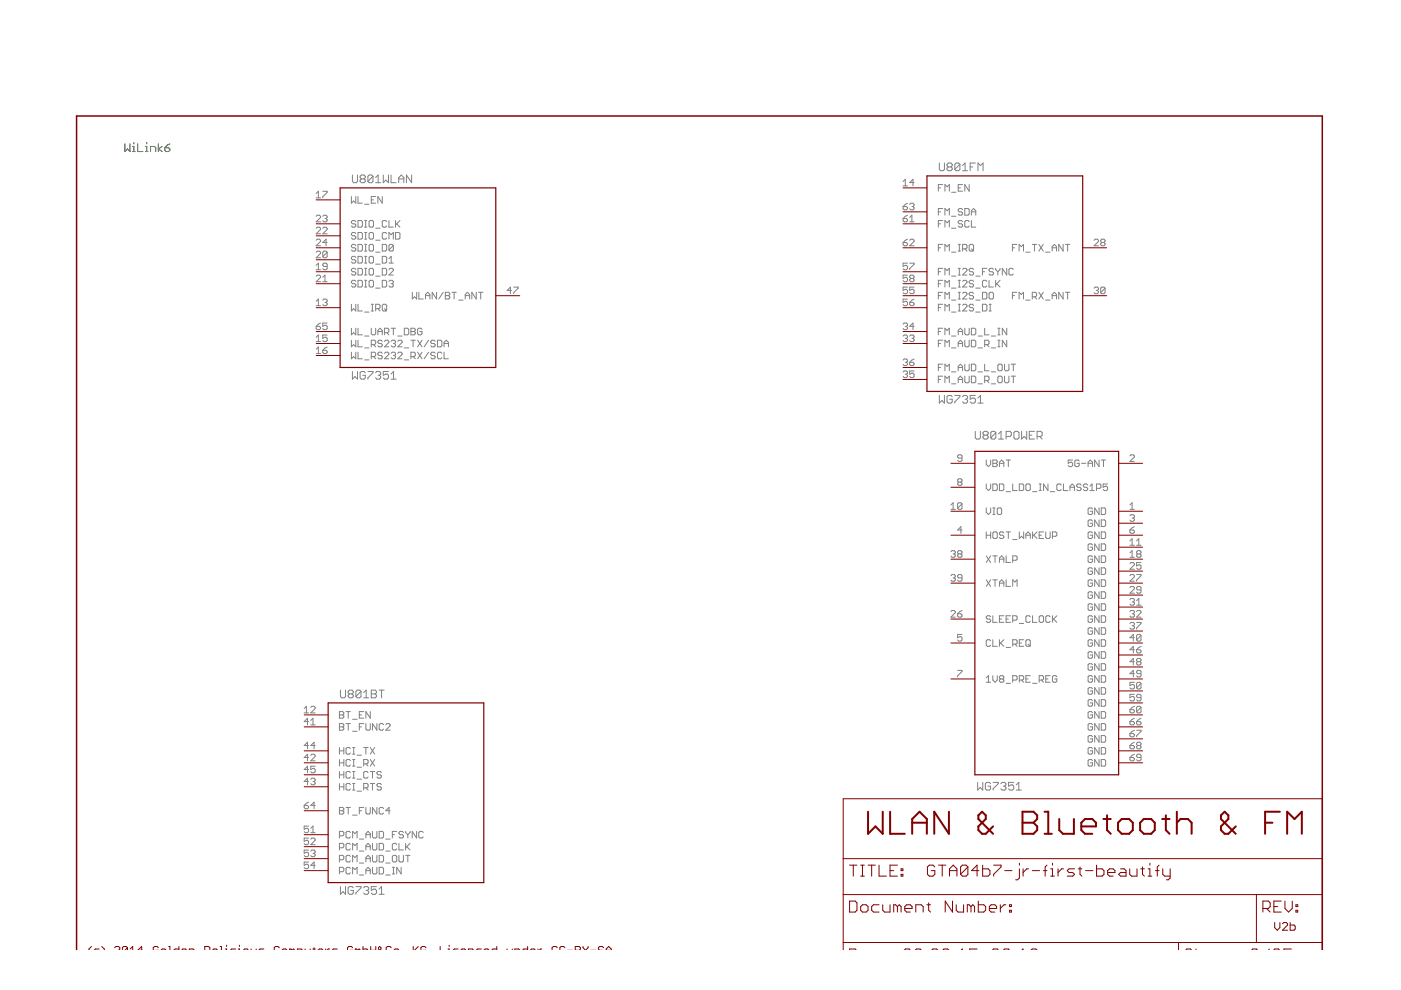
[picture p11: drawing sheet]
<svg xmlns="http://www.w3.org/2000/svg" width="297mm" height="210mm" viewBox="0 0 297 210" stroke-linecap="round" stroke-linejoin="round" font-family="sans-serif">
<g fill="none" stroke="#808080" stroke-width=".21">
<path d="M74.7 37.1v1.4l.3 .2h.5l.3-.2v-1.4M76.6 37.9l-.3-.2v-.3l.3-.3h.6l.2 .3v.3l-.2 .2M76.6 37.9l-.3 .3v.3l.3 .2h.6l.2-.2v-.3l-.2-.3M76.6 37.9h.6M79.1 37.4v1.1l-.3 .2h-.5l-.3-.2M79.1 37.4l-.3-.3h-.5l-.3 .3v1.1M79.1 37.4l-1.1 1.1M79.6 38.7h1.1M79.6 37.7l.6-.6v1.6M81.3 37.1v1.6l.5-.5 .6 .5v-1.6M82.9 37.1v1.6h1.1M84.5 37.9h1.1"/>
<path d="M84.5 38.7v-1l.6-.6 .5 .6v1M87.3 37.1v1.6l-1.1-1.6v1.6M191.5 38.5l.4-.5v1.4M191.5 39.4h.9M193.8 38.7h-.9l.7-.7v1.4M198.9 39.8h.5M199.2 34.6v1.3l.2 .3h.6l.2-.3v-1.3M199.9 39.1h-1v1.4M201.1 35.4l-.3-.3v-.3l.3-.2h.5l.3 .2v.3l-.3 .3M201.1 35.4l-.3 .2v.3l.3 .3h.5l.3-.3v-.3l-.3-.2M201.1 35.4h.5M203.2 39.8h.4"/>
<path d="M203.5 34.8v1.1l-.3 .3h-.5l-.3-.3M203.5 34.8l-.3-.2h-.5l-.3 .2v1.1M203.5 34.8l-1.1 1.1M204.1 36.2h1M204.1 35.1l.5-.5v1.6M204.1 39.1h-.9v1.4h.9M205.5 39.1v1.4l-.9-1.4v1.4M205.7 35.4h.5M206.8 34.6h-1.1v1.6M207.3 36.2v-1.6l.6 .5 .5-.5v1.6M67 45.9l.3-.3h.4l.3 .3v.2l-1 .9h1M67 50.9l.3-.2h.4l.3 .2v.3l-1 .9h1"/>
<path d="M67 57.2h1M67 58.6l.3-.3h.4l.3 .3v.2l-1 .9h1M67 41l.5-.4v1.4M67 56.3l.5-.5v1.4M67 42h1M67 48.4l.3-.2h.4l.3 .2v.2l-1 1h1M67 53.5l.3-.2h.4l.3 .2v.2l-1 1h1M68.4 40.6h1v.2l-1 .9v.3M68.4 45.9l.3-.3h.4l.3 .3-.3 .4M68.4 59.7h1M68.4 48.4l.3-.2h.4l.3 .2v.2l-1 1h1M68.4 58.8l.5-.5v1.4"/>
<path d="M68.9 46.3h.2M69.1 46.3l.3 .3-.3 .4h-.4l-.3-.2M69.4 51.4h-1l.7-.7v1.4M69.4 56.5h-.7l-.3-.2 .3-.5h.4l.3 .2v1l-.3 .2h-.4l-.3-.2M69.4 53.5v.9l-.3 .3h-.4l-.3-.3M69.4 53.5l-.3-.2h-.4l-.3 .2v.9M69.4 53.5l-1 .9M74.5 41.7v1.4l.5-.5 .4 .5v-1.4M75.4 47l-.2-.2h-.5l-.2 .4 .2 .3h.5l.2 .4-.2 .3h-.5l-.2-.3M75.4 52.1l-.2-.3h-.5l-.2 .5 .2 .2h.5l.2 .5-.2 .2h-.5l-.2-.2M75.4 57.1l-.2-.2h-.5l-.2 .2 .2 .5h.5l.2 .2-.2 .5h-.5l-.2-.2M75.4 59.7l-.2-.3h-.5l-.2 .3 .2 .5h.5l.2 .2-.2 .5h-.5l-.2-.3"/>
<path d="M75.4 49.5l-.2-.2h-.5l-.2 .5 .2 .2h.5l.2 .5-.2 .2h-.5l-.2-.2M75.4 54.6l-.2-.2h-.5l-.2 .2v.2l.2 .3h.5l.2 .2-.2 .5h-.5l-.2-.3M75.9 41.7v1.4h.9M75.9 46.8h.7l.2 .2v.9l-.2 .3h-.7zM75.9 51.8h.7l.2 .3v.9l-.2 .2h-.7zM75.9 56.9h.7l.2 .2v1l-.2 .2h-.7zM75.9 59.4h.7l.2 .3v.9l-.2 .3h-.7zM75.9 49.3h.7l.2 .2v1l-.2 .2h-.7zM75.9 54.4h.7l.2 .2v.9l-.2 .3h-.7zM77.3 46.8h.5M77.3 48.2h.5M77.3 51.8h.5"/>
<path d="M77.3 53.2h.5M77.3 56.9h.5M77.3 58.3h.5M77.3 59.4h.5M77.3 43.3h.9M77.3 49.3h.5M77.3 50.7h.5M77.3 54.4h.5M77.3 55.8h.5M77.5 46.8v1.4M77.5 49.3v1.4M77.5 51.8v1.4"/>
<path d="M77.5 54.4v1.4M77.5 56.9v1.4M77.5 59.4v1.5M78.3 49.5l.2-.2h.5l.2 .2v1l-.2 .2h-.5l-.2-.2zM78.5 46.8h.5l.2 .2v.9l-.2 .3h-.5l-.2-.3v-.9zM78.5 51.8h.5l.2 .3v.9l-.2 .2h-.5l-.2-.2v-.9zM78.5 56.9h.5l.2 .2v1l-.2 .2h-.5l-.2-.2v-1zM78.5 59.4h.5l.2 .3v.9l-.2 .3h-.5l-.2-.3v-.9zM78.5 54.4h.5l.2 .2v.9l-.2 .3h-.5l-.2-.3v-.9zM78.7 42.4h.5M79.7 41.7h-1v1.4h1M79.7 48.4h.9"/>
<path d="M79.7 53.5h.9M79.7 58.5h.9M79.7 50.9h.9M79.7 56h.9M81 51.8h.7l.3 .3v.9l-.3 .2h-.7zM81 56.9h.7l.3 .2v1l-.3 .2h-.7zM81 59.4h.7l.3 .3v.9l-.3 .3h-.7zM81 41.7v1.4l-.9-1.4v1.4M81 54.4h.7l.3 .2v.9l-.3 .3h-.7zM82 47l-.3-.2h-.4l-.3 .2v.9l.3 .3h.4l.3-.3M82 49.5l-.3-.2h-.4l-.3 .2v1l.3 .2h.4l.3-.2M82.5 46.8v1.4h.9"/>
<path d="M82.5 57.1l.2-.2h.5l.2 .2v.3l-.9 .9h.9M82.5 59.7l.2-.3h.5l.2 .3-.2 .5M82.5 50.7v-1.4l.4 .5 .5-.5v1.4M82.5 55.8h.9M82.5 54.8l.4-.4v1.4M83.4 52.1l-.2-.3h-.5l-.2 .3v.9M83.4 52.1v.9l-.2 .2h-.5l-.2-.2M83.4 52.1l-.9 .9M83.9 46.8v1.4M83.9 49.3h.7l.2 .2v1l-.2 .2h-.7zM84.1 47.5l.7 .7M84.8 46.8l-.9 .9"/>
<path d="M191.5 46.3h.7l.2 .5-.2 .2h-.5l-.2-.2zM191.5 43.8h.7l.2 .5-.2 .2h-.5l-.2-.2zM191.5 51.4h.7l.2 .5-.2 .2h-.5l-.2-.2zM192.4 45.6l-.9 .7M192.4 43.1l-.9 .7M192.4 55.8h-.9v.7l.7-.2 .2 .2v.5l-.2 .2h-.5l-.2-.2M192.4 58.3h-.9v.7l.7-.2 .2 .2v.5l-.2 .2h-.5l-.2-.2M192.4 50.7l-.9 .7M192.9 43.3l.2-.2h.5l.2 .2-.2 .5M192.9 50.9l.2-.2h.5l.2 .2v.3l-.9 .9h.9M192.9 55.8h.9v.2l-.9 1v.2M192.9 47h.9"/>
<path d="M192.9 46.1l.4-.5v1.4M193.1 59l-.2-.2 .2-.5h.5l.2 .3-.2 .4M193.1 59l-.2 .3 .2 .4h.5l.2-.2-.2-.5M193.1 59h.5M193.3 43.8h.3M193.6 43.8l.2 .2-.2 .5h-.5l-.2-.2M198.9 44.9h.5M198.9 47.5h.5M198.9 52.5h.5M198.9 57.6h.5M199.9 44.2h-1v1.4M199.9 46.8h-1v1.4"/>
<path d="M199.9 51.8h-1v1.4M199.9 56.9h-1v1.4M199.9 59.4h-1v1.5M200.3 40.5v-1.4l.5 .5 .5-.5v1.4M200.3 45.6v-1.4l.5 .5 .5-.5v1.4M200.3 48.2v-1.4l.5 .4 .5-.4v1.4M200.3 53.2v-1.4l.5 .5 .5-.5v1.4M200.3 58.3v-1.4l.5 .5 .5-.5v1.4M201.7 40.8h1M201.7 45.8h1M201.7 48.4h1M201.7 53.5h1"/>
<path d="M201.7 58.5h1M203.2 51.8h.4M203.2 53.2h.4M203.2 56.9h.4M203.2 58.3h.4M203.2 59.4h.4M203.4 51.8v1.4M203.4 56.9v1.4M203.4 59.4v1.5M204.1 44.4l-.2-.2h-.5l-.2 .2 .2 .5h.5l.2 .2-.2 .5h-.5l-.2-.2M204.1 47l-.2-.2h-.5l-.2 .2 .2 .5h.5l.2 .2-.2 .5h-.5l-.2-.3M204.1 52.8h.7l.2-.3v-.4l-.2-.3h-.7v1.4"/>
<path d="M204.1 57.1l.2-.2h.5l.2 .2v.3l-.9 .9h.9M204.1 59.7l.2-.3h.5l.2 .3v.2l-.9 1h.9M204.6 44.2h.7l.2 .2v1l-.2 .2h-.7zM204.6 52.8l.4 .4M205.5 47l-.2-.2h-.5l-.2 .2v.9l.2 .3h.5l.2-.3M205.7 51.8h.5l.2 .3v.9l-.2 .2h-.5l-.2-.2v-.9zM206 44.9h.9M206 45.6v-.9l.4-.5 .5 .5v.9M206 46.8v1.4h.9M206 52.8l.4 .4M206.4 57.1l-.2-.2h-.5l-.2 .2 .2 .5h.5l.2 .2-.2 .5h-.5l-.2-.2M206.4 59.7l-.2-.3h-.5l-.2 .3 .2 .5h.5l.2 .2-.2 .5h-.5l-.2-.3"/>
<path d="M206.9 58.5h.9M208.3 57.6h.5M209.2 56.9h-.9v1.4M209.2 59.7l-.2-.3h-.5l-.2 .3v.9l.2 .3h.5l.2-.3M209.7 59.4v1.5h.9M210.6 57.1l-.2-.2h-.5l-.2 .2 .2 .5h.5l.2 .2-.2 .5h-.5l-.2-.2M211.1 56.9v.2l.5 .5M211.1 59.4v1.5M211.6 57.6v.7M212 56.9v.2l-.4 .5M212 59.4l-.9 1M213.4 56.9v1.4l-.9-1.4v1.4"/>
<path d="M214.7 52.5h.4M214.8 57.1l-.2-.2h-.5l-.2 .2v1l.2 .2h.5l.2-.2M215.6 51.8h-.9v1.4M216.1 53.2v-1.4l.4 .5 .5-.5v1.4M217.5 53.5h.9M218.9 51.8h.9M219.3 51.8v1.4M220.3 51.8l.9 1.4M221.2 51.8l-.9 1.4M221.7 53.5h.9M223.1 52.5h.9M223.1 53.2v-.9l.4-.5 .5 .5v.9"/>
<path d="M225.4 51.8v1.4l-.9-1.4v1.4M225.9 51.8h.9M226.4 51.8v1.4M232 50.9l.2-.2h.5l.2 .2v.3l-.9 .9h.9M233.6 51.4l-.2 .2 .2 .5h.5l.2-.2-.2-.5M233.6 51.4h.5M233.6 51.4l-.2-.2 .2-.5h.5l.2 .2-.2 .5M67 64.8h1M67 69.2h.7l.3 .5-.3 .2h-.4l-.3-.2zM67 72.4h1M67 63.9l.5-.5v1.4M67 71.5l.5-.5v1.4"/>
<path d="M67 74l.5-.4v1.4M67 75h1M68 68.5l-1 .7M68.4 63.6l.3-.2h.4l.3 .2-.3 .5M68.4 74.3h.7l.3 .4-.3 .3h-.4l-.3-.3zM68.9 64.1h.2M69.1 64.1l.3 .2-.3 .5h-.4l-.3-.2M69.4 71h-1v.7l.5-.2 .5 .2v.5l-.3 .2h-.4l-.3-.2M69.4 68.5h-1v.7l.5-.2 .5 .2v.5l-.3 .2h-.4l-.3-.2M69.4 73.6l-1 .7M74.5 64.5v1.4l.5-.5 .4 .5v-1.4M74.5 69.6v1.4l.5-.5 .4 .5v-1.4"/>
<path d="M74.5 72.1v1.4l.5-.4 .4 .4v-1.4M74.5 74.7v1.4l.5-.5 .4 .5v-1.4M74.7 78.8v1.6l.6-.6 .5 .6v-1.6M75.9 64.5v1.4h.9M75.9 69.6v1.4h.9M75.9 72.1v1.4h.9M75.9 74.7v1.4h.9M77.3 60.9h.5M77.3 66.2h.9M77.3 71.2h.9M77.3 73.8h.9M77.3 76.3h.9"/>
<path d="M77.4 79l-.2-.2h-.6l-.3 .2v1.1l.3 .3h.6l.2-.3v-.5h-.5M78 78.8h1.1v.2l-1.1 1.1v.3M78.7 69.6v1.2l.3 .2h.4l.3-.2v-1.2M78.7 73.1h.7l.3-.3v-.4l-.3-.3h-.7v1.4M78.7 75.6h.7l.3-.2v-.5l-.3-.2h-.7v1.4M78.7 64.5h.5M78.7 65.9h.5M79 64.5v1.4M79.2 73.1l.5 .4M79.2 75.6l.5 .5M79.6 79l.3-.2h.6l.2 .2v.3l-.2 .3M79.7 61.1h.9"/>
<path d="M79.7 65.4h.6l.3-.2v-.5l-.3-.2h-.6v1.4M80.1 70.3h.9M80.1 71v-.9l.5-.5 .4 .5v.9M80.1 65.4l.5 .5M80.2 79.6h.3M80.5 79.6l.2 .2v.3l-.2 .3h-.6l-.3-.3M81 72.4l-.2-.3h-.5l-.2 .5 .2 .2h.5l.2 .5-.2 .2h-.5l-.2-.2M81 74.9l-.2-.2h-.5l-.2 .4 .2 .3h.5l.2 .4-.2 .3h-.5l-.2-.3M81.3 64.5h.4l.3 .2v1l-.3 .2h-.4l-.3-.2v-1zM81.5 74.9l.2-.2h.5l.2 .2v.2l-.9 1h.9M81.5 70.5h.7l.2-.2v-.5l-.2-.2h-.7v1.4M81.5 72.4l.2-.3h.5l.2 .3v.2l-.9 .9h.9"/>
<path d="M81.5 65.4l.5 .5M82 70.5l.4 .5M82.4 78.8h-1.1v.8l.5-.3h.3l.3 .3v.5l-.3 .3h-.6l-.2-.3M82.9 79.3l.5-.5v1.6M82.9 60.2h.3M82.9 69.6h1M82.9 72.4l.3-.3h.4l.3 .3-.3 .4M82.9 74.9l.3-.2h.4l.3 .2-.3 .5M83.2 60.2l.2 .2-.2 .5h-.5l-.2-.3M83.4 72.8h.2M83.4 69.6v1.4M83.4 75.4h.2"/>
<path d="M83.6 72.8l.3 .3-.3 .4h-.4l-.3-.2M83.6 75.4l.3 .2-.3 .5h-.4l-.3-.3M84.3 71.2h1M84.3 72.4l.3-.3h.4l.3 .3v.2l-1 .9h1M84.3 74.9l.3-.2h.4l.3 .2v.2l-1 1h1M85.7 69.6h.7l.3 .2v1l-.3 .2h-.7zM85.7 73.8h1M85.7 76.3h1M87.1 69.6h.7l.3 .2-.3 .5 .3 .5-.3 .2h-.7zM87.1 70.3h.7M87.1 72.1h1M87.1 75.6h.7l.3-.2v-.5l-.3-.2h-.7v1.4"/>
<path d="M87.4 62v1.4l.5-.5 .4 .5v-1.4M87.6 72.1v1.4M87.6 75.6l.5 .5M88.5 72.1l1 1.4M88.5 74.7l1 1.4M88.8 62v1.4h.9M89.5 69.8l-.3-.2h-.4l-.3 .2v1l.3 .2h.4l.3-.2v-.5h-.5M89.5 72.1l-1 1.4M89.5 74.7l-1 1.4M90.2 62.7h.9M90.2 63.4v-1l.5-.4 .4 .4v1M90.9 72.1l-1 1.4"/>
<path d="M90.9 74.7l-1 1.4M92.3 72.4l-.3-.3h-.4l-.3 .5 .3 .2h.4l.3 .5-.3 .2h-.4l-.3-.2M92.3 74.9l-.3-.2h-.4l-.3 .4 .3 .3h.4l.3 .4-.3 .3h-.4l-.3-.3M92.6 62v1.4l-1-1.4v1.4M92.8 72.1h.7l.2 .3v.9l-.2 .2h-.7zM93.7 74.9l-.2-.2h-.5l-.2 .2v.9l.2 .3h.5l.2-.3M94 62l-1 1.4M94.1 72.8h1M94.1 73.5v-.9l.5-.5 .5 .5v.9M94.1 74.7v1.4h1M94.4 62h.7l.3 .2-.3 .5 .3 .5-.3 .2h-.7zM94.4 62.7h.7"/>
<path d="M95.8 62h1M96.3 62v1.4M97.2 63.6h1M98.6 62.7h1M98.6 63.4v-1l.5-.4 .5 .4v1M101 62v1.4l-1-1.4v1.4M101.5 62h.9M101.9 62v1.4M108.5 61.6h-1l.7-.7v1.4M108.9 60.9h1v.2l-1 .9v.3M191.5 68.7l.2-.2h.5l.2 .2-.2 .5M191.5 71.3l.2-.3h.5l.2 .3-.2 .4"/>
<path d="M191.5 76.3l.2-.2h.5l.2 .2-.2 .5M191.5 78.9l.2-.2h.5l.2 .2-.2 .5M191.9 69.2h.3M191.9 71.7h.3M191.9 76.8h.3M191.9 79.4h.3M192.2 71.7l.2 .3-.2 .4h-.5l-.2-.2M192.2 69.2l.2 .2-.2 .5h-.5l-.2-.2M192.2 76.8l.2 .2-.2 .5h-.5l-.2-.2M192.2 79.4l.2 .2-.2 .5h-.5l-.2-.3M192.4 60.9h-.9v.7l.7-.3 .2 .3v.4l-.2 .3h-.5l-.2-.3M192.4 63.4h-.9v.7l.7-.2 .2 .2v.5l-.2 .2h-.5l-.2-.2"/>
<path d="M192.9 76.8h.7l.2 .5-.2 .2h-.5l-.2-.2zM192.9 64.1h.7l.2 .5-.2 .2h-.5l-.2-.2zM192.9 71.3l.2-.3h.5l.2 .3-.2 .4M193.3 71.7h.3M193.6 71.7l.2 .3-.2 .4h-.5l-.2-.2M193.8 69.2h-.9l.7-.7v1.4M193.8 60.9h-.9v.7l.7-.3 .2 .3v.4l-.2 .3h-.5l-.2-.3M193.8 78.7h-.9v.7l.4-.3 .5 .3v.4l-.2 .3h-.5l-.2-.3M193.8 63.4l-.9 .7M193.8 76.1l-.9 .7M198.9 60.2h.5M198.9 62.7h.5"/>
<path d="M198.9 65.2h.5M198.9 70.3h.5M198.9 72.8h.5M198.9 77.9h.5M199.9 62h-1v1.4M199.9 64.5h-1v1.4M199.9 69.6h-1v1.4M199.9 72.1h-1v1.4M199.9 77.2h-1v1.4M199.9 79.8h-1v1.4M200.3 60.9v-1.5l.5 .5 .5-.5v1.5M200.3 63.4v-1.4l.5 .4 .5-.4v1.4"/>
<path d="M200.3 65.9v-1.4l.5 .5 .5-.5v1.4M200.3 71v-1.4l.5 .5 .5-.5v1.4M200.3 73.5v-1.4l.5 .5 .5-.5v1.4M200.3 78.6v-1.4l.5 .5 .5-.5v1.4M201.7 61.1h1M201.7 63.6h1M201.7 66.2h1M201.7 71.2h1M201.7 73.8h1M201.7 78.8h1M203.2 71v-.9l.4-.5 .5 .5v.9M203.2 73.5v-.9l.4-.5 .5 .5v.9"/>
<path d="M203.2 78.6v-.9l.4-.5 .5 .5v.9M203.2 60.9h.4M203.2 62h.4M203.2 63.4h.4M203.2 64.5h.4M203.2 65.9h.4M203.2 70.3h.9M203.2 72.8h.9M203.2 77.9h.9M203.4 62v1.4M203.4 64.5v1.4M204.1 64.7l.2-.2h.5l.2 .2v.3l-.9 .9h.9"/>
<path d="M204.1 62.2l.2-.2h.5l.2 .2v.2l-.9 1h.9M204.6 69.6v1.2l.2 .2h.5l.2-.2v-1.2M204.6 72.1v1.2l.2 .2h.5l.2-.2v-1.2M204.6 77.2v1.2l.2 .2h.5l.2-.2v-1.2M204.6 79.8v1.1l.2 .3h.5l.2-.3v-1.1M206 69.6h.7l.2 .2v1l-.2 .2h-.7zM206 72.1h.7l.2 .3v.9l-.2 .2h-.7zM206 77.2h.7l.2 .2v1l-.2 .2h-.7zM206 79.8h.7l.2 .2v.9l-.2 .3h-.7zM206.4 62.2l-.2-.2h-.5l-.2 .2 .2 .5h.5l.2 .2-.2 .5h-.5l-.2-.2M206.4 64.7l-.2-.2h-.5l-.2 .2 .2 .5h.5l.2 .2v.3l-.2 .2h-.5l-.2-.2M206.9 61.1h.9"/>
<path d="M206.9 63.6h.9M206.9 66.2h.9M207.4 71.2h.9M207.4 73.8h.9M207.4 78.8h.9M208.3 62h.7l.2 .2v1l-.2 .2h-.7zM208.3 64.5h.7l.2 .2v1l-.2 .2h-.7zM208.8 73.1h.7l.2-.3v-.4l-.2-.3h-.7v1.4M208.8 69.6v1.4h.9M208.8 77.2v1.4h.9M209.2 73.1l.5 .4M209.7 62.2l.2-.2h.5l.2 .2v1l-.2 .2h-.5l-.2-.2z"/>
<path d="M209.7 64.5h.5M209.7 65.9h.5M209.9 64.5v1.4M210.2 71.2h.9M210.2 73.8h.9M210.2 78.8h.9M211.3 60.2l.7 .7M211.6 69.6h.4M211.6 71h.4M211.6 72.1h.4M211.6 73.5h.4M211.8 77.2h.5l.2 .2v1l-.2 .2h-.5l-.2-.2v-1z"/>
<path d="M211.8 79.8h.5l.2 .2v.9l-.2 .3h-.5l-.2-.3v-.9zM211.8 69.6v1.4M211.8 72.1v1.4M213 77.2v1.2l.2 .2h.5l.2-.2v-1.2M213 79.8v1.1l.2 .3h.5l.2-.3v-1.1M213.4 69.6v1.4l-.9-1.4v1.4M213.4 72.1v1.4l-.9-1.4v1.4M214.4 77.2h.9M214.4 79.8h.9M214.7 62.7h.4M214.8 77.2v1.4M214.8 79.8v1.4"/>
<path d="M215.6 62h-.9v1.4M216.1 63.4v-1.4l.4 .4 .5-.4v1.4M217.5 63.6h.9M218.9 62.9h.7l.2-.2v-.5l-.2-.2h-.7v1.4M219.3 62.9l.5 .5M220.3 62l.9 1.4M221.2 62l-.9 1.4M221.7 63.6h.9M223.1 62.7h.9M223.1 63.4v-1l.4-.4 .5 .4v1M225.4 62v1.4l-.9-1.4v1.4M225.9 62h.9"/>
<path d="M226.4 62v1.4M232 61.1l.2-.2h.5l.2 .2-.2 .5M232.4 61.6h.3M232.7 61.6l.2 .2-.2 .5h-.5l-.2-.3M234.3 61.1l-.2-.2h-.5l-.2 .2v.9M234.3 61.1v.9l-.2 .3h-.5l-.2-.3M234.3 61.1l-.9 .9M82.9 80.4h1.1M198.9 80.5h.5M199.2 83.8v1.7l.5-.6 .5 .6v-1.7M200.3 81.2v-1.4l.5 .4 .5-.4v1.4M201.7 81.4h1"/>
<path d="M201.9 84.1l-.3-.3h-.5l-.3 .3v1.1l.3 .3h.5l.3-.3v-.6h-.6M202.4 83.8h1.1v.3l-1.1 1.1v.3M203.2 81.2v-1l.4-.4 .5 .4v1M203.2 80.5h.9M204 97.1h-.7l-.3-.2 .3-.5h.4l.3 .3v.9l-.3 .2h-.4l-.3-.2M204.1 84.1l.2-.3h.6l.2 .3v.3l-.2 .2M204.6 84.6h.3M204.9 84.6l.2 .3v.3l-.2 .3h-.6l-.2-.3M206.8 91.5v1.3l.3 .3h.5l.3-.3v-1.3M206.8 83.8h-1.1v.8l.5-.2h.3l.3 .2v.6l-.3 .3h-.5l-.3-.3M207.3 85.5h1.1M207.3 84.4l.6-.6v1.7"/>
<path d="M207.4 81.4h.9M208.7 92.3l-.3-.3v-.3l.3-.2h.5l.3 .2v.3l-.3 .3M208.7 92.3l-.3 .2v.3l.3 .3h.5l.3-.3v-.3l-.3-.2M208.7 92.3h.5M208.8 80.7h.7l.2-.2v-.5l-.2-.2h-.7v1.4M209.1 97.5v1l.5 .4 .4-.4v-1M209.2 80.7l.5 .5M210.2 81.4h.9M210.5 97.5h.7l.2 .3-.2 .4 .2 .5-.2 .2h-.7zM210.5 98.2h.7M211.1 91.7v1.1l-.2 .3h-.6l-.2-.3M211.1 91.7l-.2-.2h-.6l-.2 .2v1.1"/>
<path d="M211.1 91.7l-1 1.1M211.7 93.1h1.1M211.7 92l.5-.5v1.6M211.9 98.2h.9M211.9 98.9v-.9l.5-.5 .4 .5v.9M213.3 92.5h.8l.3-.2v-.6l-.3-.2h-.8v1.6M213.3 97.5h.9M213.8 97.5v1.4M215.2 91.5h.6l.2 .2v1.1l-.2 .3h-.6l-.2-.3v-1.1zM216.6 91.5v1.6l.5-.6 .6 .6v-1.6M218.2 92.3h.6M219.3 91.5h-1.1v1.6h1.1"/>
<path d="M219.9 92.5h.8l.3-.2v-.6l-.3-.2h-.8v1.6M220.4 92.5l.6 .6M227.4 97.5h-.9v.7l.7-.2 .2 .2v.5l-.2 .2h-.5l-.2-.2M228.8 97.8l-.2-.3h-.5l-.2 .3v.9l.2 .2h.5l.2-.2v-.5h-.5M229.3 98.2h.9M230.7 98.2h.9M230.7 98.9v-.9l.5-.5 .4 .5v.9M233 97.5v1.4l-.9-1.4v1.4M233.5 97.5h.9M234 97.5v1.4M239.6 96.7l.2-.3h.5l.2 .3v.2l-.9 .9h.9M201.6 107.1l.5-.5v1.4"/>
<path d="M201.6 108h.9M201.6 117l.2-.2h.5l.2 .2-.2 .5M202.1 117.5h.2M202.3 117.5l.2 .2-.2 .5h-.5l-.2-.3M203.3 102.2l-.3-.2 .3-.5h.4l.3 .2-.3 .5M203.3 102.2l-.3 .2 .3 .5h.4l.3-.2-.3-.5M203.3 117.5l-.3-.3 .3-.4h.4l.3 .2-.3 .5M203.3 117.5l-.3 .2 .3 .5h.4l.3-.3-.3-.4M203.3 102.2h.4M203.3 117.5h.4M204 106.8v1l-.3 .2h-.4l-.3-.2M204 106.8l-.3-.2h-.4l-.3 .2v1"/>
<path d="M204 106.8l-1 1M204 112.4h-1l.7-.7v1.4M209.1 102.6v.9l.5 .5 .4-.5v-.9M209.1 107.7v.9l.5 .5 .4-.5v-.9M209.1 112.8v1.4M209.1 117.9l.9 1.4M209.1 113.5h.9M210 112.8v1.4M210 117.9l-.9 1.4M210.5 102.6h.7l.2 .2v1l-.2 .2h-.7zM210.5 109.1h.5M210.5 107.7h.5"/>
<path d="M210.5 117.9h.9M210.7 112.8h.5l.2 .2v.9l-.2 .3h-.5l-.2-.3v-.9zM210.7 107.7v1.4M211 117.9v1.4M211.7 107.7h.4l.3 .2v1l-.3 .2h-.4l-.3-.2v-1zM211.9 102.6h.7l.2 .2v1l-.2 .2h-.7zM211.9 119.3v-1l.5-.4 .4 .4v1M211.9 118.6h.9M212.8 113l-.2-.2h-.5l-.2 .2 .2 .5h.5l.2 .2-.2 .5h-.5l-.2-.3M213.3 117.9v1.4h.9M213.3 104.2h.9M213.3 112.8h.9"/>
<path d="M213.8 112.8v1.4M214.7 102.6v1.4h.9M214.7 118.8h.7l.2-.2v-.5l-.2-.2h-.7v1.4M214.7 114.4h.9M216.1 102.6h.7l.2 .2v1l-.2 .2h-.7zM216.1 112.8v1.4l.5-.5 .4 .5v-1.4M217.5 102.8l.2-.2h.5l.2 .2v1l-.2 .2h-.5l-.2-.2zM217.5 114.2v-1l.5-.4 .4 .4v1M217.5 113.5h.9M218.9 104.2h1M218.9 112.8v1.4M219.2 113.5l.7 .7"/>
<path d="M219.9 112.8l-1 .9M220.3 104h.5M220.3 102.6h.5M220.3 113.5h.5M220.6 102.6v1.4M221.3 112.8h-1v1.4h1M221.7 112.8v1.1l.3 .3h.4l.3-.3v-1.1M222.2 102.6v1.4l-.9-1.4v1.4M222.7 104.2h.9M223.1 113.7h.7l.3-.2v-.5l-.3-.2h-.7v1.4M225 102.8l-.2-.2h-.5l-.2 .2v1l.2 .2h.5l.2-.2M225.5 102.6v1.4h.9"/>
<path d="M226.9 104v-.9l.4-.5 .5 .5v.9M226.9 103.3h.9M229.2 102.8l-.2-.2h-.5l-.2 .5 .2 .2h.5l.2 .5-.2 .2h-.5l-.2-.2M230.6 102.8l-.2-.2h-.5l-.2 .2 .2 .5h.5l.2 .2-.2 .5h-.5l-.2-.2M231.1 104h.9M231.1 103.1l.4-.5v1.4M231.6 107.9l-.2-.2h-.5l-.2 .2v1l.2 .2h.5l.2-.2v-.5h-.4M231.6 115.5l-.2-.2h-.5l-.2 .2v1l.2 .2h.5l.2-.2v-.5h-.4M231.6 118.1l-.2-.2h-.5l-.2 .2v.9l.2 .3h.5l.2-.3v-.4h-.4M231.6 110.5l-.2-.3h-.5l-.2 .3v.9l.2 .2h.5l.2-.2v-.5h-.4M231.6 113l-.2-.2h-.5l-.2 .2v.9l.2 .3h.5l.2-.3v-.4h-.4M232.5 103.5h.7l.2-.2v-.5l-.2-.2h-.7v1.4"/>
<path d="M233 107.7v1.4l-.9-1.4v1.4M233 110.2v1.4l-.9-1.4v1.4M233 112.8v1.4l-.9-1.4v1.4M233 115.3v1.4l-.9-1.4v1.4M233 117.9v1.4l-.9-1.4v1.4M233.5 107.7h.7l.2 .2v1l-.2 .2h-.7zM233.5 110.2h.7l.2 .3v.9l-.2 .2h-.7zM233.5 117.9h.7l.2 .2v.9l-.2 .3h-.7zM233.5 112.8h.7l.2 .2v.9l-.2 .3h-.7zM233.5 115.3h.7l.2 .2v1l-.2 .2h-.7zM234.8 102.6h-.9v.7l.7-.2 .2 .2v.5l-.2 .2h-.5l-.2-.2M239.6 112.4h.7l.2 .4-.2 .3h-.5l-.2-.3z"/>
<path d="M239.6 108h.9M239.6 119.5l.2-.2h.5l.2 .2v.3l-.9 .9h.9M239.6 118.2h.9M239.6 107.1l.4-.5v1.4M239.6 114.7l.4-.5v1.4M239.6 117.2l.4-.4v1.4M239.6 109.4l.2-.3h.5l.2 .3-.2 .4M239.6 115.6h.9M240 109.8h.3M240.3 109.8l.2 .3-.2 .4h-.5l-.2-.2M240.5 111.7l-.9 .7M241 115.6h.9"/>
<path d="M241 114.7l.4-.5v1.4M241.2 117.5l-.2-.3 .2-.4h.5l.2 .2-.2 .5M241.2 117.5h.5M241.2 117.5l-.2 .2 .2 .5h.5l.2-.3-.2-.4M241.9 119.3h-.9v.7l.7-.2 .2 .2v.5l-.2 .2h-.5l-.2-.2M201.6 122.1l.2-.3h.5l.2 .3-.2 .4M201.6 129.7l.2-.3h.5l.2 .3v.2l-.9 1h.9M202.1 122.5h.2M202.3 122.5l.2 .3-.2 .4h-.5l-.2-.2M203 130.1h.7l.3 .5-.3 .3h-.4l-.3-.3zM204 122.5h-.7l-.3-.2 .3-.5h.4l.3 .3v.9l-.3 .2h-.4l-.3-.2M204 134.5h-1v.7l.5-.2 .5 .2v.5l-.3 .2h-.4l-.3-.2"/>
<path d="M204 129.4l-1 .7M209.1 122.9l.9 1.4M210 130.8l-.2-.2h-.5l-.2 .4 .2 .3h.5l.2 .4-.2 .3h-.5l-.2-.3M210 135.9l-.2-.3h-.5l-.2 .3v.9l.2 .2h.5l.2-.2M210 122.9l-.9 1.4M210.5 130.6v1.4h.9M210.5 135.6v1.4h.9M210.5 122.9h.9M211 122.9v1.4M211.9 124.3v-.9l.5-.5 .4 .5v.9M211.9 135.6v1.4M211.9 123.6h.9"/>
<path d="M211.9 131.3h.5M212.1 136.3l.7 .7M212.8 130.6h-.9v1.4h.9M212.8 135.6l-.9 1M213.3 122.9v1.4h.9M213.3 131.3h.5M213.3 137.3h.9M214.2 130.6h-.9v1.4h.9M214.7 124.3v-1.4l.5 .5 .4-.5v1.4M214.7 131.5h.7l.2-.2v-.5l-.2-.2h-.7v1.4M214.7 136.6h.7l.2-.3v-.4l-.2-.3h-.7v1.4M215.2 136.6l.4 .4"/>
<path d="M216.1 132.2h.9M216.1 136.3h.5M217 135.6h-.9v1.4h.9M217.7 135.6h.5l.2 .3v.9l-.2 .2h-.5l-.2-.2v-.9zM218 136.6l.4 .4M218.4 130.8l-.2-.2h-.5l-.2 .2v.9l.2 .3h.5l.2-.3M218.9 130.6v1.4h1M220.3 130.8l.3-.2h.4l.3 .2v.9l-.3 .3h-.4l-.3-.3zM222.7 130.8l-.3-.2h-.4l-.3 .2v.9l.3 .3h.4l.3-.3M223.1 130.6v1.4M223.4 131.3l.7 .7M224.1 130.6l-1 .9"/>
<path d="M231.6 123.2l-.2-.3h-.5l-.2 .3v.9l.2 .2h.5l.2-.2v-.5h-.4M231.6 120.6l-.2-.2h-.5l-.2 .2v1l.2 .2h.5l.2-.2v-.5h-.4M231.6 130.8l-.2-.2h-.5l-.2 .2v.9l.2 .3h.5l.2-.3v-.4h-.4M231.6 128.2l-.2-.2h-.5l-.2 .2v1l.2 .2h.5l.2-.2v-.5h-.4M231.6 135.9l-.2-.3h-.5l-.2 .3v.9l.2 .2h.5l.2-.2v-.5h-.4M231.6 125.7l-.2-.2h-.5l-.2 .2v.9l.2 .3h.5l.2-.3v-.4h-.4M231.6 133.3l-.2-.2h-.5l-.2 .2v1l.2 .2h.5l.2-.2v-.5h-.4M231.6 138.4l-.2-.2h-.5l-.2 .2v.9l.2 .3h.5l.2-.3v-.4h-.4M233 120.4v1.4l-.9-1.4v1.4M233 122.9v1.4l-.9-1.4v1.4M233 125.5v1.4l-.9-1.4v1.4M233 128v1.4l-.9-1.4v1.4"/>
<path d="M233 130.6v1.4l-.9-1.4v1.4M233 133.1v1.4l-.9-1.4v1.4M233 135.6v1.4l-.9-1.4v1.4M233 138.2v1.4l-.9-1.4v1.4M233.5 120.4h.7l.2 .2v1l-.2 .2h-.7zM233.5 128h.7l.2 .2v1l-.2 .2h-.7zM233.5 133.1h.7l.2 .2v1l-.2 .2h-.7zM233.5 122.9h.7l.2 .3v.9l-.2 .2h-.7zM233.5 130.6h.7l.2 .2v.9l-.2 .3h-.7zM233.5 135.6h.7l.2 .3v.9l-.2 .2h-.7zM233.5 125.5h.7l.2 .2v.9l-.2 .3h-.7zM233.5 138.2h.7l.2 .2v.9l-.2 .3h-.7z"/>
<path d="M239.6 124.6l.2-.2h.5l.2 .2v.2l-.9 1h.9M239.6 122.1l.2-.3h.5l.2 .3v.2l-.9 .9h.9M239.6 129.7l.2-.3h.5l.2 .3-.2 .4M239.6 127.1l.2-.2h.5l.2 .2-.2 .5M239.6 132.2l.2-.2h.5l.2 .2-.2 .5M240 130.1h.3M240 127.6h.3M240 132.7h.3M240.3 130.1l.2 .3-.2 .5h-.5l-.2-.3M240.3 127.6l.2 .2-.2 .5h-.5l-.2-.2M240.3 132.7l.2 .2v.3l-.2 .2h-.5l-.2-.2M240.5 135.2h-.9l.7-.7v1.4"/>
<path d="M240.5 137.8h-.9l.7-.7v1.4M241 121.8h.9v.3l-.9 .9v.2M241 129.7l.2-.3h.5l.2 .3v.2l-.9 1h.9M241 127.4l.4-.5v1.4M241 132h.9v.2l-.9 1v.2M241 137.8h.7l.2 .4-.2 .3h-.5l-.2-.3zM241 128.3h.9M241.9 125.1h-.7l-.2-.3v-.2l.2-.2h.5l.2 .2v.9l-.2 .3h-.5l-.2-.3M241.9 134.7l-.2-.2h-.5l-.2 .2v1M241.9 134.7v1l-.2 .2h-.5l-.2-.2M241.9 134.7l-.9 1M241.9 137.1l-.9 .7"/>
<path d="M64.5 150.2l.5-.4v1.4M64.5 151.2h.9M65.4 158.1h-.9l.7-.7v1.4M65.4 153h-.9l.7-.7v1.4M65.9 150l.2-.2h.5l.2 .2v.2l-.9 1h.9M65.9 152.8l.5-.5v1.4M65.9 153.7h.9M66.8 158.1h-.9l.7-.7v1.4M72 150.9h.7l.2 .2-.2 .5 .2 .4-.2 .3h-.7zM72 153.4h.7l.2 .2-.2 .5 .2 .5-.2 .2h-.7zM72 158.5v1.4M72 151.6h.7"/>
<path d="M72 154.1h.7M72 159.2h.9M72.2 146.3v1.4l.3 .3h.5l.3-.3v-1.4M72.9 158.5v1.4M73.4 150.9h.9M73.4 153.4h.9M73.8 150.9v1.4M73.8 153.4v1.4M74.1 147.1l-.3-.2v-.3l.3-.3h.5l.3 .3v.3l-.3 .2M74.1 147.1l-.3 .3v.3l.3 .3h.5l.3-.3v-.3l-.3-.3M74.1 147.1h.5M74.3 158.7l-.2-.2h-.5l-.2 .2v1l.2 .2h.5l.2-.2"/>
<path d="M74.8 152.5h.9M74.8 155h.9M74.8 158.5h.4M74.8 159.9h.4M75 158.5v1.4M76.2 151.6h.4M76.2 154.1h.4M76.5 146.6v1.1l-.2 .3h-.6l-.2-.3M76.5 146.6l-.2-.3h-.6l-.2 .3v1.1M76.5 146.6l-1 1.1M77.1 148h1.1M77.1 146.9l.5-.6v1.7"/>
<path d="M77.1 150.9h-.9v1.4h.9M77.1 153.4h-.9v1.4M77.1 158.5h.9M77.6 153.4v1.2l.2 .2h.5l.2-.2v-1.2M77.6 158.5v1.4M78.5 150.9v1.4l-.9-1.4v1.4M78.5 158.5l.9 1.4M78.7 146.3h.8l.3 .3v.3l-.3 .2 .3 .3v.3l-.3 .3h-.8zM78.7 147.1h.8M79.4 158.5l-.9 1.4M79.9 153.4v1.4l-.9-1.4v1.4M80.4 146.3h1"/>
<path d="M80.9 146.3v1.7M81.3 153.6l-.2-.2h-.5l-.2 .2v1l.2 .2h.5l.2-.2M81.8 153.6l.2-.2h.5l.2 .2v.3l-.9 .9h.9M203 142.1h1v.3l-1 .9v.2M209.1 143.7l.5-.4v1.4M209.1 144.7h.9M210.5 143.3v.9l.5 .5 .4-.5v-.9M212.1 144l-.2-.3 .2-.4h.5l.2 .2-.2 .5M212.1 144l-.2 .2 .2 .5h.5l.2-.3-.2-.4M212.1 144h.5M213.3 144.9h.9M214.7 144.2h.7l.2-.2v-.5l-.2-.2h-.7v1.4"/>
<path d="M216.1 144.2h.7l.2-.2v-.5l-.2-.2h-.7v1.4M216.6 144.2l.4 .5M217.5 144h.5M218.4 143.3h-.9v1.4h.9M218.9 144.9h1M220.3 144.2h.7l.3-.2v-.5l-.3-.2h-.7v1.4M220.8 144.2l.5 .5M221.7 144h.5M222.7 143.3h-1v1.4h1M224.1 143.5l-.3-.2h-.4l-.3 .2v.9l.3 .3h.4l.3-.3v-.4h-.5M231.6 151.1l-.2-.2h-.5l-.2 .2v.9l.2 .3h.5l.2-.3v-.4h-.4M231.6 148.6l-.2-.3h-.5l-.2 .3v.9l.2 .2h.5l.2-.2v-.5h-.4"/>
<path d="M231.6 153.6l-.2-.2h-.5l-.2 .2v1l.2 .2h.5l.2-.2v-.5h-.4M231.6 158.7l-.2-.2h-.5l-.2 .2v1l.2 .2h.5l.2-.2v-.5h-.4M231.6 146l-.2-.2h-.5l-.2 .2v1l.2 .2h.5l.2-.2v-.5h-.4M231.6 143.5l-.2-.2h-.5l-.2 .2v.9l.2 .3h.5l.2-.3v-.4h-.4M231.6 140.9l-.2-.2h-.5l-.2 .2v1l.2 .2h.5l.2-.2v-.5h-.4M231.6 156.2l-.2-.2h-.5l-.2 .2v.9l.2 .3h.5l.2-.3v-.4h-.4M233 140.7v1.4l-.9-1.4v1.4M233 143.3v1.4l-.9-1.4v1.4M233 145.8v1.4l-.9-1.4v1.4M233 148.3v1.4l-.9-1.4v1.4M233 150.9v1.4l-.9-1.4v1.4M233 153.4v1.4l-.9-1.4v1.4"/>
<path d="M233 156v1.4l-.9-1.4v1.4M233 158.5v1.4l-.9-1.4v1.4M233.5 150.9h.7l.2 .2v.9l-.2 .3h-.7zM233.5 148.3h.7l.2 .3v.9l-.2 .2h-.7zM233.5 153.4h.7l.2 .2v1l-.2 .2h-.7zM233.5 158.5h.7l.2 .2v1l-.2 .2h-.7zM233.5 143.3h.7l.2 .2v.9l-.2 .3h-.7zM233.5 140.7h.7l.2 .2v1l-.2 .2h-.7zM233.5 145.8h.7l.2 .2v1l-.2 .2h-.7zM233.5 156h.7l.2 .2v.9l-.2 .3h-.7zM239.6 150.5h.7l.2 .4-.2 .3h-.5l-.2-.3zM239.6 153h.7l.2 .5-.2 .2h-.5l-.2-.2z"/>
<path d="M239.6 158.1h.7l.2 .4-.2 .3h-.5l-.2-.3zM239.6 155.5h.7l.2 .5-.2 .2h-.5l-.2-.2zM240.5 144.7h-.9v.7l.4-.3h.3l.2 .3v.4l-.2 .3h-.5l-.2-.3M240.5 147.2h-.9v.7l.4-.2h.3l.2 .2v.5l-.2 .2h-.5l-.2-.2M240.5 140.3h-.9l.7-.7v1.4M240.5 142.8h-.9l.7-.7v1.4M240.5 149.8l-.9 .7M240.5 152.3l-.9 .7M240.5 154.8l-.9 .7M240.5 157.4l-.9 .7M240.5 159.9l-.9 .7M241 154.8h.9v.3l-.9 .9v.2"/>
<path d="M241 153h.7l.2 .5-.2 .2h-.5l-.2-.2zM241.2 158.1h.5M241.2 140.3l-.2-.2 .2-.5h.5l.2 .2-.2 .5M241.2 140.3l-.2 .2 .2 .5h.5l.2-.2-.2-.5M241.2 158.1l-.2-.3 .2-.4h.5l.2 .2-.2 .5M241.2 158.1l-.2 .2 .2 .5h.5l.2-.3-.2-.4M241.2 140.3h.5M241.9 147.9h-.7l-.2-.2 .2-.5h.5l.2 .2v1l-.2 .2h-.5l-.2-.2M241.9 150v.9l-.2 .3h-.5l-.2-.3M241.9 150l-.2-.2h-.5l-.2 .2v.9M241.9 144.9l-.2-.2h-.5l-.2 .2v.9M241.9 142.8h-.7l-.2-.2 .2-.5h.5l.2 .3v.9l-.2 .2h-.5l-.2-.2"/>
<path d="M241.9 144.9v.9l-.2 .3h-.5l-.2-.3M241.9 144.9l-.9 .9M241.9 150l-.9 .9M241.9 152.3l-.9 .7M64.5 170.8h.7l.2 .4-.2 .3h-.5l-.2-.3zM65.4 177.7h-.9v.7l.5-.2 .4 .2v.5l-.2 .2h-.5l-.2-.2M65.4 160.6h-.9l.7-.7v1.4M65.4 163.2h-.9l.7-.7v1.4M65.4 165.7h-.9l.7-.7v1.4M65.4 175.2h-.9v.7l.5-.3 .4 .3v.4l-.2 .3h-.5l-.2-.3M65.4 170.1l-.9 .7M65.9 160.1l.2-.2h.5l.2 .2v.3l-.9 .9h.9"/>
<path d="M65.9 165.2l.2-.2h.5l.2 .2-.2 .5M65.9 177.9l.2-.2h.5l.2 .2v.3l-.9 .9h.9M65.9 175.6l.5-.4v1.4M65.9 176.6h.9M66.4 165.7h.2M66.6 165.7l.2 .2-.2 .5h-.5l-.2-.2M66.8 162.5h-.9v.7l.5-.3 .4 .3v.4l-.2 .3h-.5l-.2-.3M66.8 170.8h-.9l.7-.7v1.4M72 177.2h.7l.2-.2v-.5l-.2-.2h-.7v1.4M72 161v1.4M72 163.6v1.4M72 166.1v1.4"/>
<path d="M72 171.2h.7l.2 .2-.2 .5 .2 .5-.2 .2h-.7zM72 179.7h.7l.2-.2v-.5l-.2-.2h-.7v1.4M72 161.7h.9M72 164.3h.9M72 166.8h.9M72 171.9h.7M72.9 161v1.4M72.9 163.6v1.4M72.9 166.1v1.4M73.4 171.2h.9M73.8 171.2v1.4M74.3 166.3l-.2-.2h-.5l-.2 .2v1l.2 .2h.5l.2-.2"/>
<path d="M74.3 176.5l-.2-.2h-.5l-.2 .2v.9l.2 .3h.5l.2-.3M74.3 161.3l-.2-.3h-.5l-.2 .3v.9l.2 .2h.5l.2-.2M74.3 163.8l-.2-.2h-.5l-.2 .2v.9l.2 .3h.5l.2-.3M74.3 179l-.2-.2h-.5l-.2 .2v1l.2 .2h.5l.2-.2M74.8 167.5h.4M74.8 177.7v-1.4l.4 .4 .5-.4v1.4M74.8 161h.4M74.8 162.4h.4M74.8 163.6h.4M74.8 165h.4M74.8 166.1h.4M74.8 172.8h.9"/>
<path d="M75 161v1.4M75 163.6v1.4M75 166.1v1.4M75.7 160.1h.9M75.7 162.7h.9M75.7 165.2h.9M75.7 167.7h.9M76.2 177.9h.9M76.2 171.9h.4M77.1 162h.7l.2-.3v-.4l-.2-.3h-.7v1.4M77.1 167h.7l.2-.2v-.5l-.2-.2h-.7v1.4M77.1 171.2h-.9v1.4"/>
<path d="M77.6 171.2v1.2l.2 .2h.5l.2-.2v-1.2M77.6 177.7v-1l.4-.4 .5 .4v1M77.6 162l.4 .4M77.6 177h.9M77.6 179.5h.9M77.6 167l.4 .5M78 163.8l-.2-.2h-.5l-.2 .2v.9l.2 .3h.5l.2-.3M78.5 161l.9 1.4M78.5 163.6h.9M78.5 166.1h.9M79 163.6v1.4M79 166.1v1.4"/>
<path d="M79 176.3v1.1l.2 .3h.5l.2-.3v-1.1M79 178.8v1.2l.2 .2h.5l.2-.2v-1.2M79.4 161l-.9 1.4M79.9 171.2v1.4l-.9-1.4v1.4M80.4 176.3h.7l.2 .2v.9l-.2 .3h-.7zM80.4 178.8h.7l.2 .2v1l-.2 .2h-.7zM80.9 166.3l-.3-.2h-.4l-.3 .5 .3 .2h.4l.3 .5-.3 .2h-.4l-.3-.2M80.9 163.8l-.3-.2h-.4l-.3 .4 .3 .3h.4l.3 .4-.3 .3h-.4l-.3-.3M81.3 171.4l-.2-.2h-.5l-.2 .2v1l.2 .2h.5l.2-.2M81.8 177.9h.9M82.7 171.9h-.9l.7-.7v1.4M83.2 177h.5"/>
<path d="M84.1 176.3h-.9v1.4M84.1 179l-.2-.2h-.5l-.2 .2v1l.2 .2h.5l.2-.2M84.6 178.8v1.4h.9M85.5 176.5l-.2-.2h-.5l-.2 .2 .2 .5h.5l.2 .2-.2 .5h-.5l-.2-.3M86 176.3v.2l.5 .5M86 178.8v1.4M86.2 179.5l.7 .7M86.5 177v.7M86.9 176.3v.2l-.4 .5M86.9 178.8l-.9 .9M88.3 176.3v1.4l-.9-1.4v1.4M89.7 176.5l-.2-.2h-.5l-.2 .2v.9l.2 .3h.5l.2-.3"/>
<path d="M207.3 165.9v1.6l.5-.5 .6 .5v-1.6M210 166.2l-.3-.3h-.5l-.3 .3v1l.3 .3h.5l.3-.3v-.5h-.5M210.6 165.9h1v.3l-1 1v.3M212.2 166.2l.3-.3h.5l.3 .3v.2l-.3 .3M212.7 166.7h.3M213 166.7l.3 .3v.2l-.3 .3h-.5l-.3-.3M214.9 165.9h-1.1v.8l.6-.3h.3l.2 .3v.5l-.2 .3h-.6l-.3-.3M215.5 167.5h1.1M215.5 166.4l.5-.5v1.6M231.6 161.3l-.2-.3h-.5l-.2 .3v.9l.2 .2h.5l.2-.2v-.5h-.4M233 161v1.4l-.9-1.4v1.4M233.5 161h.7l.2 .3v.9l-.2 .2h-.7z"/>
<path d="M239.6 160.6h.7l.2 .5-.2 .2h-.5l-.2-.2zM241.9 160.6h-.7l-.2-.2 .2-.5h.5l.2 .2v1l-.2 .2h-.5l-.2-.2M65.4 180.2h-.9v.7l.5-.2 .4 .2v.5l-.2 .2h-.5l-.2-.2M65.4 182.8h-.9v.7l.5-.3 .4 .3v.4l-.2 .3h-.5l-.2-.3M65.9 180.5l.2-.3h.5l.2 .3-.2 .4M66.4 180.9h.2M66.6 180.9l.2 .3-.2 .4h-.5l-.2-.2M66.8 183.5h-.9l.7-.7v1.4M72 182.3h.7l.2-.2v-.5l-.2-.2h-.7v1.4M72 184.8h.7l.2-.2v-.5l-.2-.2h-.7v1.4M72.2 188v1.6l.5-.5 .6 .5v-1.6M74.3 181.6l-.2-.2h-.5l-.2 .2v.9l.2 .3h.5l.2-.3"/>
<path d="M74.3 184.1l-.2-.2h-.5l-.2 .2v1l.2 .2h.5l.2-.2M74.8 180.2v-1.4l.4 .5 .5-.5v1.4M74.8 182.8v-1.4l.4 .4 .5-.4v1.4M74.8 185.3v-1.4l.4 .5 .5-.5v1.4M74.9 188.2l-.3-.2h-.5l-.3 .2v1.1l.3 .3h.5l.3-.3v-.5h-.5M75.5 188h1v.2l-1 1.1v.3M76.2 180.4h.9M76.2 183h.9M76.2 185.5h.9M77.1 188.2l.3-.2h.5l.3 .2v.3l-.3 .3M77.6 180.2v-.9l.4-.5 .5 .5v.9M77.6 182.8v-1l.4-.4 .5 .4v1"/>
<path d="M77.6 185.3v-.9l.4-.5 .5 .5v.9M77.6 182.1h.9M77.6 184.6h.9M77.6 188.8h.3M77.9 188.8l.3 .3v.2l-.3 .3h-.5l-.3-.3M79 181.4v1.1l.2 .3h.5l.2-.3v-1.1M79 183.9v1.2l.2 .2h.5l.2-.2v-1.2M79.8 188h-1.1v.8l.6-.3h.2l.3 .3v.5l-.3 .3h-.5l-.3-.3M80.4 189.6h1M80.4 188.5l.5-.5v1.6M80.4 183.9h.7l.2 .2v1l-.2 .2h-.7zM80.4 181.4h.7l.2 .2v.9l-.2 .3h-.7z"/>
<path d="M81.8 180.4h.9M81.8 183h.9M81.8 185.5h.9M83.2 183.9h.5M83.2 185.3h.5M83.4 183.9v1.4M83.4 181.4h.5l.2 .2v.9l-.2 .3h-.5l-.2-.3v-.9zM84.6 181.4v1.1l.2 .3h.5l.2-.3v-1.1M85 183.9v1.4l-.9-1.4v1.4M86 181.4h.9M86.5 181.4v1.4"/>
</g>
<g fill="none" stroke="#800000" stroke-width=".42">
<path d="M184 172.1v4.7l1.6-1.6 1.6 1.6v-4.7M188.7 172.1v4.7h3.1M193.4 176.8v-3.1l1.6-1.6 1.5 1.6v3.1M193.4 174.4h3.1M201.2 172.1v4.7l-3.1-4.7v4.7M210.5 175.2l-1.5 1.6h-.8l-.8-.8v-.8l1.6-1.5v-.8l-.8-.8-.8 .8v.8l3.1 3.1M216.8 172.1h2.3l.8 .8v.8l-.8 .7 .8 .8v.8l-.8 .8h-2.3zM216.8 174.4h2.3M221.5 176.8h1.5M221.5 172.1h.7v4.7M224.6 173.7v2.3l.8 .8h2.3v-3.1M229.3 175.2h3.1v-.8l-.8-.7h-1.6l-.7 .7v1.6l.7 .8h1.6"/>
<path d="M233.9 173.7h1.6M234.7 172.9v3.1l.8 .8M237 174.4l.8-.7h1.6l.8 .7v1.6l-.8 .8h-1.6l-.8-.8zM241.7 174.4l.8-.7h1.6l.7 .7v1.6l-.7 .8h-1.6l-.8-.8zM246.4 173.7h1.6M247.2 172.9v3.1l.8 .8M249.5 174.4l.8-.7h1.6l.7 .7v2.4M249.5 172.1v4.7M262 175.2l-1.6 1.6h-.7l-.8-.8v-.8l1.5-1.5v-.8l-.7-.8-.8 .8v.8l3.1 3.1M268.2 174.4h1.6M271.4 172.1h-3.2v4.7M272.9 176.8v-4.7l1.6 1.6 1.5-1.6v4.7"/>
</g>
<g fill="none" stroke="#800000" stroke-width=".21">
<path d="M191.5 39.8h5M67 47.5h5.1M67 52.5h5.1M67 57.6h5.1M67 42.4h5.1M67 50h5.1M67 55.1h5.1M191.5 44.9h5M191.5 47.5h5M191.5 52.5h5M191.5 57.6h5M229.6 52.5h5"/>
<path d="M67 60.2h5.1M67 65.2h5.1M67 70.3h5.1M67 72.8h5.1M67 75.4h5.1M105.1 62.7h5.1M191.5 60.2h5M191.5 62.7h5M191.5 65.2h5M191.5 70.3h5M191.5 72.8h5M191.5 77.9h5"/>
<path d="M229.6 62.7h5M191.5 80.5h5M201.6 98.2h5.1M237.2 98.2h5.1M201.6 103.3h5.1M201.6 108.4h5.1M201.6 118.6h5.1M201.6 113.5h5.1M237.2 108.4h5.1M237.2 118.6h5.1M237.2 110.9h5.1M237.2 113.5h5.1"/>
<path d="M237.2 116h5.1M201.6 123.6h5.1M201.6 131.3h5.1M201.6 136.3h5.1M237.2 123.6h5.1M237.2 131.3h5.1M237.2 136.3h5.1M237.2 121.1h5.1M237.2 126.2h5.1M237.2 128.7h5.1M237.2 133.8h5.1M237.2 138.9h5.1"/>
<path d="M64.5 151.6h5.1M64.5 154.1h5.1M64.5 159.2h5.1M201.6 144h5.1M237.2 151.6h5.1M237.2 154.1h5.1M237.2 159.2h5.1M237.2 144h5.1M237.2 141.4h5.1M237.2 146.5h5.1M237.2 149h5.1M237.2 156.7h5.1"/>
<path d="M64.5 161.7h5.1M64.5 177h5.1M64.5 179.5h5.1M64.5 164.3h5.1M64.5 166.8h5.1M64.5 171.9h5.1M237.2 161.7h5.1M64.5 182.1h5.1M64.5 184.6h5.1M178.8 189.7h101.6M178.8 199.8h101.6M178.8 182.1h101.6"/>
<path d="M180.1 191.1h1.2l.4 .3v1.6l-.4 .4h-1.2zM180.1 183.4h1.6M180.9 183.4v2.4M182.5 192.2l.4-.4h.7l.4 .4v.8l-.4 .4h-.7l-.4-.4zM182.5 183.4h.8M182.5 185.8h.8M182.9 183.4v2.4M184 183.4h1.6M184.8 183.4v2.4M186.4 191.8h-1.2l-.4 .4v.8l.4 .4h1.2M186.4 183.4v2.4h1.5M187.2 191.8v1.2l.3 .4h1.2v-1.6"/>
<path d="M188.7 184.6h.8M190.3 192.2l-.4-.4h-.4v1.6M190.3 183.4h-1.6v2.4h1.6M190.3 192.2l.4-.4 .4 .4v1.2M190.3 192.2v1.2M191.1 185.4h.3v.4h-.3zM191.1 184.2h.3v.4h-.3zM191.8 192.6h1.6v-.4l-.4-.4h-.8l-.4 .4v.8l.4 .4h.8M194.2 193.4v-1.6h1.1l.4 .4v1.2M196.5 191.8h.8M196.9 191.4v1.6l.4 .4M198.2 183.8l-.4-.4h-.8l-.4 .4v1.6l.4 .4h.8l.4-.4v-.8h-.8"/>
<path d="M199 183.4h1.5M199.8 183.4v2.4M201.3 184.6h1.6M201.3 185.8v-1.6l.8-.8 .8 .8v1.6M202 191.1v2.3l-1.6-2.3v2.3M202.7 191.8v1.2l.4 .4h1.2v-1.6M205.2 183.8l-.4-.4h-.8l-.3 .4v1.6M205.2 183.8v1.6l-.4 .4h-.8l-.3-.4M205.2 183.8l-1.5 1.6M205.9 192.2l-.4-.4h-.4v1.6M205.9 192.2v1.2M205.9 192.2l.3-.4 .4 .4v1.2"/>
<path d="M207.4 191.1v2.3h1.2l.4-.4v-.8l-.4-.4h-1.2M207.6 184.6h-1.6l1.2-1.2v2.4M208.3 183.4v2.4h1.2l.4-.4v-.8l-.4-.4h-1.2M209.8 192.6h1.5v-.4l-.4-.4h-.8l-.3 .4v.8l.3 .4h.8M210.7 183.4h1.5v.4l-1.5 1.6v.4M212.1 191.8v1.6M213 184.6h1.6M213.3 191.8h-.4l-.8 .8M214 193h.4v.4h-.4zM214 191.8h.4v.4h-.4zM216.1 184.2v2l-.4 .3h-.4M216.1 183v.4"/>
<path d="M216.9 184.2v1.6M218.1 184.2h-.4l-.8 .8M218.9 184.6h1.5M221.2 184.6h.8M222 183.4l-.4 .4v2M222.8 185.8h.7M222.8 184.2h.3v1.6M223.1 183v.4M224.3 184.2v1.6M225.5 184.2h-.4l-.8 .8M227.8 184.2h-1.1l-.4 .4 .4 .4h.7l.4 .4-.4 .4h-1.1M228.6 184.2h.8"/>
<path d="M229 183.8v1.6l.4 .4M230.2 184.6h1.5M232.5 183.4v2.4h1.2l.4-.4v-.8l-.4-.4h-1.2M234.8 185h1.6v-.4l-.4-.4h-.8l-.4 .4v.8l.4 .4h.8M237.6 184.2h.7l.4 .4v1.2h-1.1l-.4-.4 .4-.4h1.1M239.5 184.2v1.2l.4 .4h1.2v-1.6M241.9 184.2h.7M242.2 183.8v1.6l.4 .4M243.4 185.8h.8M243.4 184.2h.4v1.6M243.8 183v.4M245 184.6h.7"/>
<path d="M245.7 183.4l-.3 .4v2M246.5 184.2v1.2l.4 .4h1.2M248.1 184.2v2l-.4 .3h-.4M249.9 199.8v1.7M266.4 189.7v10.1M267.8 192.6h1.1l.4-.4v-.8l-.4-.3h-1.1v2.3M268.5 192.6l.8 .8M270.1 192.2h.8M270.3 195.6v1.1l.5 .5 .6-.5v-1.1M271.7 191.1h-1.6v2.3h1.6M271.9 195.9l.3-.3h.5l.3 .3v.2l-1.1 1.1h1.1M272.4 191.1v1.5l.8 .8 .8-.8v-1.5"/>
<path d="M273.5 195.6v1.6h.9l.2-.2v-.6l-.2-.3h-.9M274.8 193h.3v.4h-.3zM274.8 191.8h.3v.4h-.3zM19.4 200.7l-.5 .5v.3M21 201.2h-.8l-.2 .3M21.6 200.7l.5 .5v.3M24.3 200.9l.3-.2h.5l.3 .2v.3l-.2 .3M27 200.9l-.2-.2h-.6l-.2 .2v.6M27 200.9v.6M27 200.9l-.5 .6M27.6 201.2l.5-.5v.8M29.2 201.5l.8-.8v.8"/>
<path d="M33.6 200.9l-.3-.2h-.5l-.3 .2v.6M34.2 201.5l.2-.3h.5l.3 .3M35.8 200.7h.2v.8M37.9 201.2h-.8l-.2 .3M37.9 200.7v.8M38.5 201.5l.3-.3h.5l.2 .3M40.1 201.5v-.3h.8l.3 .3M43.4 201.5v-.8h.8l.3 .2v.6M45.1 201.5l.2-.3h.5l.3 .3M46.7 200.7h.2v.8M47.8 201.2h.2v.3M48 200.4v.3"/>
<path d="M50 201.2h-.9l-.2 .3M50.5 201.2h.3v.3M50.8 200.4v.3M51.6 201.5l.3-.3h.5l.2 .3M53.2 201.2v.3M54.3 201.2v.3M55.9 201.2h-.8l-.2 .3M59.2 200.9l-.3-.2h-.5l-.3 .2v.6M59.8 201.5l.2-.3h.6l.2 .3M61.4 201.5v-.3h.3l.2 .3M62 201.5l.2-.3 .3 .3M63.1 201.5v-.3h.8l.2 .3"/>
<path d="M64.7 201.2v.3M65.8 201.2v.3M66.3 201.2h.6M66.6 200.9v.6M67.5 201.5l.2-.3h.5l.3 .3M69 201.2v.3M69.9 201.2h-.3l-.2 .3M71.5 201.2h-.8l-.2 .3M74.8 200.9l-.3-.2h-.5l-.3 .2v.6M75.3 201.5v-.3h.3l.2 .3M75.9 201.5l.2-.3 .3 .3M77 201.2h.8l.2 .3"/>
<path d="M77 200.7v.8M78.6 200.7v.8M79.7 200.7v.8M80.5 201.5l-.3-.3v-.3l.3-.2 .3 .2v.3l-.3 .3M83 200.9l-.3-.2h-.6l-.2 .2v.6M83.5 201.5l.3-.3h.5l.2 .3M87.6 200.7v.8M88.7 200.7l-.8 .8M90.3 200.9l-.3-.2h-.5l-.3 .2v.6M93.3 200.7v.8M95 201.2h.2v.3M95.2 200.4v.3"/>
<path d="M97.1 201.2h-.8l-.2 .3M97.7 201.5l.3-.3h.5l.3 .3M99.3 201.5v-.3h.8l.3 .3M102 201.2h-.8l-.2 .3M102.6 201.5l.3-.3h.5l.3 .3M105.3 201.2h-.8l-.2 .3M105.3 200.7v.8M107.5 201.2v.3M108.6 201.2v.3M109.2 201.5v-.3h.8l.2 .3M111.9 201.2h-.8l-.3 .3M111.9 200.7v.8"/>
<path d="M112.5 201.5l.2-.3h.5l.3 .3M114.1 201.2v.3M114.9 201.2h-.3l-.2 .3M118.2 200.9l-.3-.2h-.6l-.2 .2v.6M119.8 200.9l-.3-.2h-.5l-.3 .2v.6M122 201.5v-.8h.8l.3 .2v.3l-.3 .3M123.6 200.7v.2l.5 .6M124.7 200.7v.2l-.5 .6M128 200.9l-.3-.2h-.6l-.2 .2v.3l.2 .3M128.5 201.5v-.3l.6-.5 .5 .5v.3M178.8 201.5v-32.1h101.6v32.1M180.1 201.5v-.3h1.2l.3 .3"/>
<path d="M191.7 201.5l.3-.3h.7l.3 .3M194 201.5l.3-.3h.8l.2 .3M197.5 201.5l.3-.3h.8l.2 .3M199.9 201.5l.2-.3h.8l.3 .3M203.8 201.5l.2-.3v.3M207.2 201.2h-1.6v.3M210.4 201.5l.3-.3h.7l.3 .3M212.8 201.5l.2-.3h.8l.2 .3M216.7 201.5l.2-.3v.3M218.6 201.5l.2-.3h.8l.3 .3M251.4 201.5l.2-.3h.8l.3 .3M253.6 201.2v.3"/>
<path d="M265.4 201.5l.2-.3h.8l.2 .3M269.1 201.2l-.1 .3M270 201.5l.3-.3h.8l.2 .3M273.8 201.2h-1.6v.3"/>
</g>
<path d="M72.1 39.8h33v38.1h-33zM196.5 37.3h33.1v45.7h-33.1zM206.7 95.7h30.5v68.6h-30.5zM69.6 149h33v38.1h-33z" fill="none" stroke="#800000" stroke-width=".25"/>
<path d="M16.2 201.5v-176.9h264.2v176.9" fill="none" stroke="#800000" stroke-width=".32"/>
<g fill="none" stroke="#008000" stroke-width=".21">
<path d="M26.5 30.5v1.6l.5-.5 .6 .5v-1.6M28.1 31.1h.3v1M28.1 32.1h.5M28.4 30.2v.3M29.2 30.5v1.6h1.1M30.8 31.1h.3v1M30.8 32.1h.6M31.1 30.2v.3M31.9 32.1v-1h.8l.3 .2v.8M33.6 30.5v1.6M34.4 31.1l-.8 .5 .8 .5M34.9 31.3h.8l.3 .3v.3l-.3 .2h-.5l-.3-.2z"/>
<path d="M36 30.5l-1.1 .8"/>
</g>
</svg>
